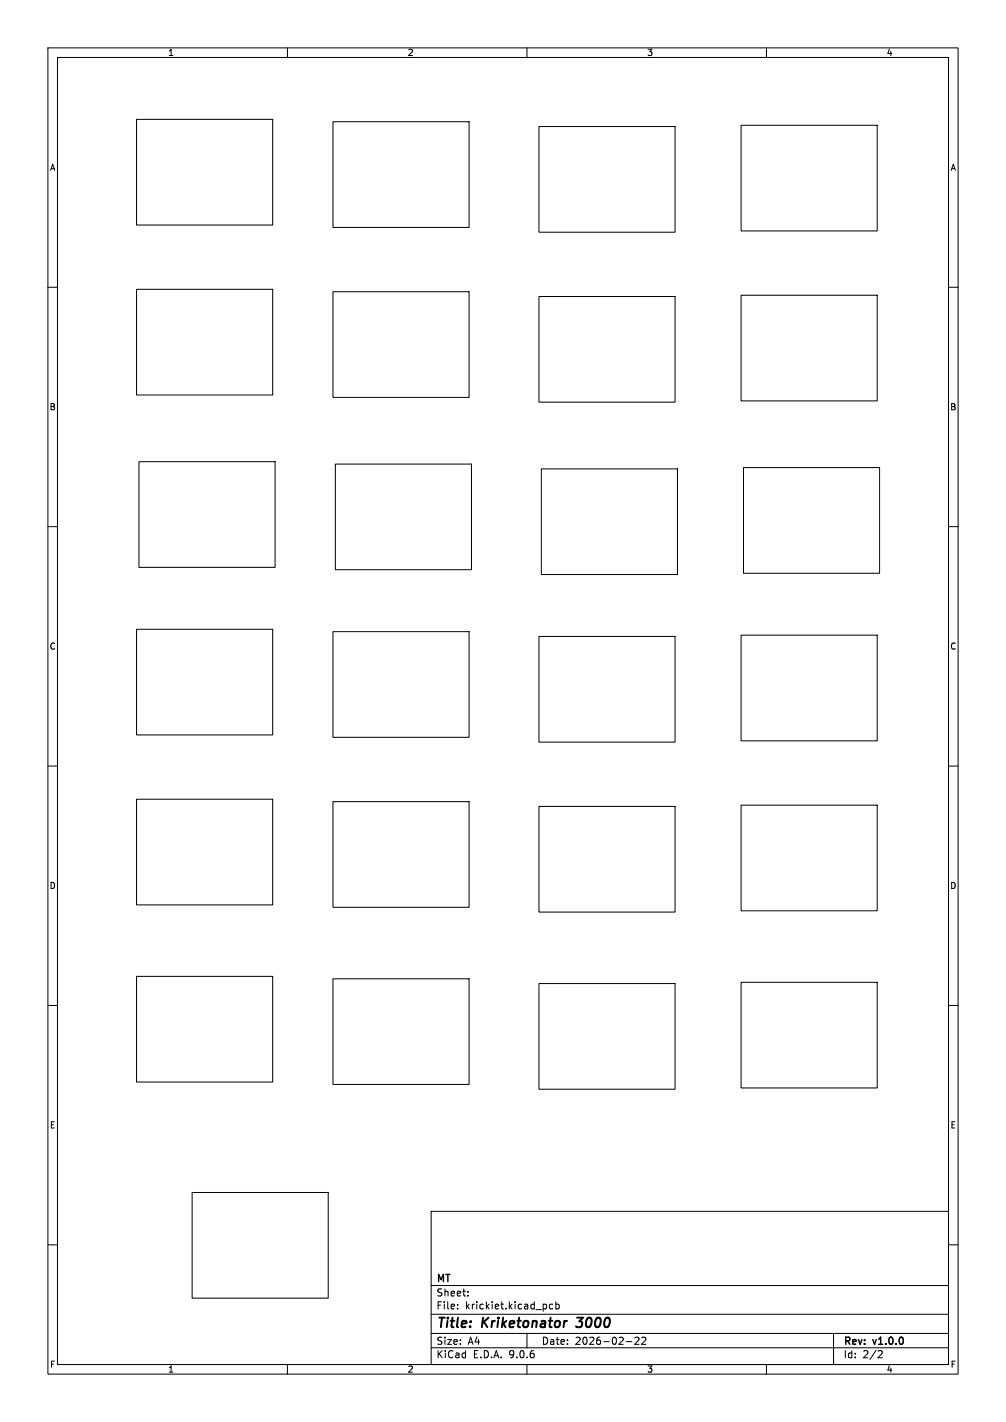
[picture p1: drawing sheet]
<svg xmlns="http://www.w3.org/2000/svg" width="210mm" height="297mm" viewBox="0 0 210 297" stroke-linecap="round" stroke-linejoin="round" font-family="sans-serif">
<defs><g id="words">
<g font-size="2.8">
<text x="91" y="277.9">Title:</text>
<text x="100.7" y="277.9">Kriketonator</text>
<text x="121.3" y="277.9">3000</text>
</g>
<g font-size="2.1">
<text x="91" y="268.2">MT</text>
<text x="91" y="273.7">File:</text>
<text x="91" y="271">Sheet:</text>
<text x="97.1" y="273.7">krickiet.kicad_pcb</text>
<text x="91" y="281.1">Size:</text>
<text x="97.7" y="281.1">A4</text>
<text x="113" y="281.1">Date:</text>
<text x="120" y="281.1">2026-02-22</text>
<text x="176" y="281.3">Rev:</text>
<text x="182.4" y="281.3">v1.0.0</text>
<text x="91" y="283.9">KiCad</text>
<text x="98.7" y="283.9">E.D.A.</text>
<text x="106.3" y="283.9">9.0.6</text>
<text x="176" y="283.9">Id:</text>
<text x="180.1" y="283.9">2/2</text>
</g>
<g font-size="1.8">
<text x="35" y="11.9">1</text>
<text x="85" y="11.9">2</text>
<text x="135" y="11.9">3</text>
<text x="185" y="11.9">4</text>
<text x="10.3" y="35.9">A</text>
<text x="198.4" y="35.9">A</text>
<text x="10.3" y="85.9">B</text>
<text x="198.3" y="85.9">B</text>
<text x="10.3" y="135.9">C</text>
<text x="198.3" y="135.9">C</text>
<text x="10.3" y="185.9">D</text>
<text x="198.3" y="185.9">D</text>
<text x="10.3" y="235.9">E</text>
<text x="198.3" y="235.9">E</text>
<text x="10.3" y="285.9">F</text>
<text x="35" y="286.9">1</text>
<text x="85" y="286.9">2</text>
<text x="135" y="286.9">3</text>
<text x="185" y="286.9">4</text>
<text x="198.4" y="285.9">F</text>
</g>
</g></defs>
<g fill="none" stroke="#000" stroke-width=".21">
<path d="M10 10h190v277h-190zM12 12h186v273h-186zM60 10v2M110 10v2M160 10v2M28.5 24.9h28.4v22.1h-28.4zM69.5 25.4h28.4v22.1h-28.4zM112.5 26.4h28.4v22.1h-28.4zM154.7 26.2h28.4v22h-28.4zM10 60h2M28.5 60.4h28.4v22.1h-28.4zM69.5 60.9h28.4v22.1h-28.4z"/>
<path d="M112.5 61.9h28.4v22.1h-28.4zM154.7 61.7h28.4v22h-28.4zM198 60h2M29 96.4h28.4v22.1h-28.4zM70 96.9h28.4v22.1h-28.4zM113 97.9h28.4v22.1h-28.4zM155.2 97.7h28.4v22h-28.4zM10 110h2M198 110h2M28.5 131.4h28.4v22.1h-28.4zM69.5 131.9h28.4v22.1h-28.4zM112.5 132.9h28.4v22.1h-28.4z"/>
<path d="M154.7 132.7h28.4v22h-28.4zM10 160h2M198 160h2M28.5 166.9h28.4v22.1h-28.4zM69.5 167.4h28.4v22.1h-28.4zM112.5 168.4h28.4v22.1h-28.4zM154.7 168.2h28.4v22h-28.4zM10 210h2M28.5 203.9h28.4v22.1h-28.4zM69.5 204.4h28.4v22.1h-28.4zM112.5 205.4h28.4v22.1h-28.4zM154.7 205.2h28.4v22h-28.4z"/>
<path d="M198 210h2M40.1 249.1h28.4v22h-28.4zM90 253h108v32h-108zM10 260h2M90 278.5h108M90 274.5h108M90 268.5h108M95.5 273.2v.2M95.5 272.5v.1M97.7 270.5v.2M97.7 269.8v.1M110 278.5v3"/>
<path d="M115.4 272.5l-.4-.1-.3 .3 .1 .6h.6M116 272.5l.5-.1 .2 .3-.1 .6h-.6M116 271.9v1.5M132.5 279.4l.6-.1 .3 .4-.9 1.1h.9M134 279.4l.5-.1 .3 .4-.9 1.1h.9M174 278.5v6.5M198 260h2M60 285v2M90 281.5h108M110 285v2M130.7 280.2h1.2M160 285v2"/>
<path d="M183.5 282.1l.5 .1 .2 .3-1 1.1h1"/>
</g>
<path d="M120.2 277l.3 .2M120.5 275.2h1.2" fill="none" stroke="#000" stroke-width=".4"/>
<use href="#words"/>
</svg>
